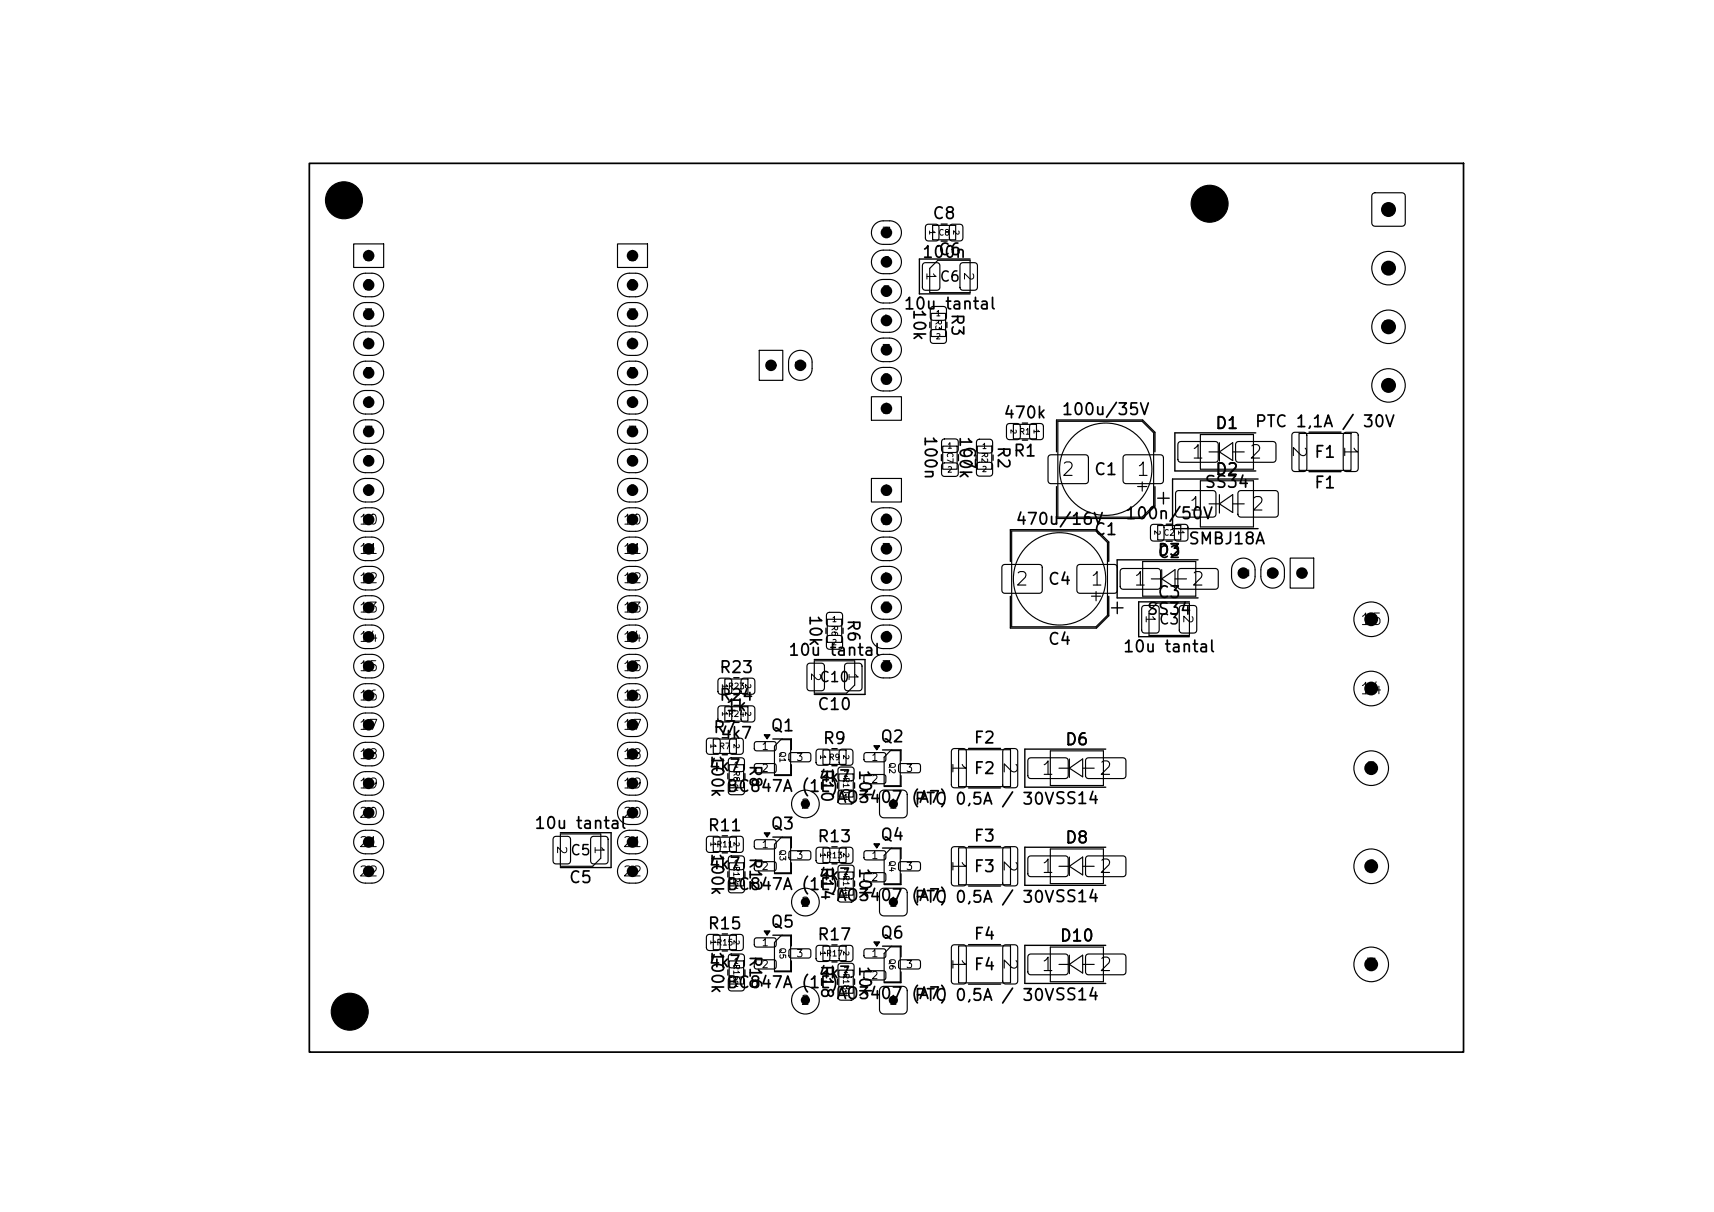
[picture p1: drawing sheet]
<svg xmlns="http://www.w3.org/2000/svg" width="297mm" height="210mm" viewBox="0 0 297 210" stroke-linecap="round" stroke-linejoin="round" font-family="sans-serif">
<defs><g id="words">
<g font-size="2.3">
<text x="223.4" y="77" transform="rotate(90 223.4 77)">2</text>
<text x="232.3" y="77" transform="rotate(90 232.3 77)">1</text>
<text x="183.8" y="83.1">2</text>
<text x="196.8" y="83.1">1</text>
<text x="206.3" y="80.1">1</text>
<text x="216.3" y="80.1">2</text>
<text x="205.9" y="89.1">1</text>
<text x="216.7" y="89.1">2</text>
<text x="175.8" y="102.1">2</text>
<text x="188.8" y="102.1">1</text>
<text x="196.3" y="102.1">1</text>
<text x="206.3" y="102.1">2</text>
<text x="164.4" y="131.8" transform="rotate(90 164.4 131.8)">1</text>
<text x="173.3" y="131.8" transform="rotate(90 173.3 131.8)">2</text>
<text x="180.3" y="134.9">1</text>
<text x="190.3" y="134.9">2</text>
<text x="164.4" y="148.8" transform="rotate(90 164.4 148.8)">1</text>
<text x="173.3" y="148.8" transform="rotate(90 173.3 148.8)">2</text>
<text x="180.3" y="151.9">1</text>
<text x="190.3" y="151.9">2</text>
<text x="164.4" y="165.8" transform="rotate(90 164.4 165.8)">1</text>
<text x="173.3" y="165.8" transform="rotate(90 173.3 165.8)">2</text>
<text x="180.3" y="168.9">1</text>
<text x="190.3" y="168.9">2</text>
</g>
<g font-size="2">
<text x="161.4" y="38.5">C8</text>
<text x="159.6" y="45.2">100n</text>
<text x="162.4" y="44.7">C6</text>
<text x="157.8" y="53.4" transform="rotate(90 157.8 53.4)">10k</text>
<text x="156.4" y="54.1">10u tantal</text>
<text x="164.4" y="54.2" transform="rotate(90 164.4 54.2)">R3</text>
<text x="159.7" y="75.3" transform="rotate(90 159.7 75.3)">100n</text>
<text x="165.8" y="75.4" transform="rotate(90 165.8 75.4)">100k</text>
<text x="166.4" y="77.2" transform="rotate(90 166.4 77.2)">C7</text>
<text x="172.4" y="77.2" transform="rotate(90 172.4 77.2)">R2</text>
<text x="173.7" y="73">470k</text>
<text x="183.8" y="72.4">100u/35V</text>
<text x="210.4" y="74.8">D1</text>
<text x="217.3" y="74.5">PTC 1,1A / 30V</text>
<text x="175.4" y="79.6">R1</text>
<text x="189.4" y="82.8">C1</text>
<text x="210.4" y="82.8">D2</text>
<text x="227.6" y="79.8">F1</text>
<text x="208.6" y="85">SS34</text>
<text x="227.6" y="85.1">F1</text>
<text x="175.8" y="91.4">470u/16V</text>
<text x="189.4" y="93.2">C1</text>
<text x="194.8" y="90.5">100n/50V</text>
<text x="205.8" y="94.8">SMBJ18A</text>
<text x="181.4" y="101.8">C4</text>
<text x="200.4" y="96.8">D3</text>
<text x="200.4" y="97.2">C2</text>
<text x="139.8" y="106.4" transform="rotate(90 139.8 106.4)">10k</text>
<text x="146.4" y="107.2" transform="rotate(90 146.4 107.2)">R6</text>
<text x="198.6" y="107">SS34</text>
<text x="200.4" y="104.1">C3</text>
<text x="181.4" y="112.2">C4</text>
<text x="194.4" y="113.5">10u tantal</text>
<text x="235.5" y="108.8">15</text>
<text x="124.5" y="117.1">R23</text>
<text x="136.4" y="114.1">10u tantal</text>
<text x="124.5" y="121.9">R24</text>
<text x="125.6" y="123.7">1k</text>
<text x="141.5" y="123.5">C10</text>
<text x="235.5" y="120.8">14</text>
<text x="122.8" y="130.6" transform="rotate(90 122.8 130.6)">100k</text>
<text x="123.4" y="127.5">R7</text>
<text x="124.7" y="128.5">4k7</text>
<text x="133.4" y="127.2">Q1</text>
<text x="142.4" y="129.4">R9</text>
<text x="152.4" y="129.1">Q2</text>
<text x="168.6" y="129.3">F2</text>
<text x="184.4" y="129.6">D6</text>
<text x="122.7" y="134.1">4k7</text>
<text x="125.7" y="137.7">BC847A (1E)</text>
<text x="129.4" y="132.4" transform="rotate(90 129.4 132.4)">R8</text>
<text x="141.7" y="136">4k7</text>
<text x="141.8" y="133" transform="rotate(90 141.8 133)">R10</text>
<text x="148.4" y="133.2" transform="rotate(90 148.4 133.2)">10k</text>
<text x="168.6" y="134.6">F2</text>
<text x="236.4" y="134.6">5</text>
<text x="144.8" y="139.6">AO3407</text>
<text x="157.7" y="139.6">(A7) 0,5A / 30VSS14</text>
<text x="158.3" y="139.9">PTC</text>
<text x="92.4" y="144.1">10u tantal</text>
<text x="122.5" y="144.5">R11</text>
<text x="122.8" y="147.6" transform="rotate(90 122.8 147.6)">100k</text>
<text x="129.4" y="148.4" transform="rotate(90 129.4 148.4)">R12</text>
<text x="133.4" y="144.2">Q3</text>
<text x="141.5" y="146.4">R13</text>
<text x="141.8" y="150" transform="rotate(90 141.8 150)">R14</text>
<text x="152.4" y="146.1">Q4</text>
<text x="168.6" y="146.3">F3</text>
<text x="184.4" y="146.6">D8</text>
<text x="98.4" y="153.5">C5</text>
<text x="122.7" y="151.1">4k7</text>
<text x="125.7" y="154.7">BC847A (1E)</text>
<text x="141.7" y="153">4k7</text>
<text x="148.4" y="150.2" transform="rotate(90 148.4 150.2)">10k</text>
<text x="168.6" y="151.6">F3</text>
<text x="236.4" y="151.6">6</text>
<text x="122.5" y="161.5">R15</text>
<text x="133.4" y="161.2">Q5</text>
<text x="144.8" y="156.6">AO3407</text>
<text x="157.7" y="156.6">(A7) 0,5A / 30VSS14</text>
<text x="158.3" y="156.9">PTC</text>
<text x="122.8" y="164.6" transform="rotate(90 122.8 164.6)">100k</text>
<text x="129.4" y="165.4" transform="rotate(90 129.4 165.4)">R16</text>
<text x="141.5" y="163.4">R17</text>
<text x="141.8" y="167" transform="rotate(90 141.8 167)">R18</text>
<text x="148.4" y="167.2" transform="rotate(90 148.4 167.2)">10k</text>
<text x="152.4" y="163.1">Q6</text>
<text x="168.6" y="163.3">F4</text>
<text x="183.5" y="163.6">D10</text>
<text x="122.7" y="168.1">4k7</text>
<text x="125.7" y="171.7">BC847A (1E)</text>
<text x="141.7" y="170">4k7</text>
<text x="144.8" y="173.6">AO3407</text>
<text x="157.7" y="173.6">(A7) 0,5A / 30VSS14</text>
<text x="158.3" y="173.9">PTC</text>
<text x="168.6" y="168.6">F4</text>
<text x="236.4" y="168.6">7</text>
</g>
<g font-size="1.9">
<text x="239.5" y="37.8">1</text>
<text x="239.5" y="47.9">2</text>
<text x="239.5" y="58.1">3</text>
<text x="239.5" y="68.3">4</text>
</g>
<g font-size="1.8">
<text x="162.7" y="49.2">C6</text>
<text x="200.7" y="108.6">C3</text>
<text x="141.9" y="118.6">C10</text>
<text x="98.7" y="148.6">C5</text>
</g>
<g font-size="1.7">
<text x="152.6" y="41.6">7</text>
<text x="62.9" y="45.6">1</text>
<text x="108.6" y="45.6">1</text>
<text x="152.6" y="46.7">6</text>
<text x="62.9" y="50.7">2</text>
<text x="108.6" y="50.7">2</text>
<text x="152.6" y="51.8">5</text>
<text x="62.9" y="55.8">3</text>
<text x="108.6" y="55.8">3</text>
<text x="152.6" y="56.9">4</text>
<text x="62.9" y="60.9">4</text>
<text x="62.9" y="65.9">5</text>
<text x="108.6" y="60.9">4</text>
<text x="108.6" y="65.9">5</text>
<text x="132.3" y="62.3" transform="rotate(90 132.3 62.3)">1</text>
<text x="137.4" y="62.3" transform="rotate(90 137.4 62.3)">2</text>
<text x="152.6" y="61.9">3</text>
<text x="62.9" y="71">6</text>
<text x="108.6" y="71">6</text>
<text x="152.6" y="67">2</text>
<text x="62.9" y="76.1">7</text>
<text x="108.6" y="76.1">7</text>
<text x="152.6" y="72.1">1</text>
<text x="62.9" y="81.2">8</text>
<text x="108.6" y="81.2">8</text>
<text x="62.9" y="86.3">9</text>
<text x="108.6" y="86.3">9</text>
<text x="152.6" y="86.3">1</text>
<text x="62.1" y="91.3">10</text>
<text x="107.8" y="91.3">10</text>
<text x="152.6" y="91.3">2</text>
<text x="62.1" y="96.4">11</text>
<text x="62.1" y="101.5">12</text>
<text x="107.8" y="96.4">11</text>
<text x="107.8" y="101.5">12</text>
<text x="152.6" y="96.4">3</text>
<text x="152.6" y="101.5">4</text>
<text x="214.1" y="98.3" transform="rotate(90 214.1 98.3)">3</text>
<text x="219.2" y="98.3" transform="rotate(90 219.2 98.3)">2</text>
<text x="224.3" y="98.3" transform="rotate(90 224.3 98.3)">1</text>
<text x="62.1" y="106.6">13</text>
<text x="107.8" y="106.6">13</text>
<text x="152.6" y="106.6">5</text>
<text x="62.1" y="111.7">14</text>
<text x="107.8" y="111.7">14</text>
<text x="152.6" y="111.7">6</text>
<text x="62.1" y="116.7">15</text>
<text x="107.8" y="116.7">15</text>
<text x="152.6" y="116.7">7</text>
<text x="62.1" y="121.8">16</text>
<text x="107.8" y="121.8">16</text>
<text x="62.1" y="126.9">17</text>
<text x="62.1" y="132">18</text>
<text x="107.8" y="126.9">17</text>
<text x="107.8" y="132">18</text>
<text x="62.1" y="137.1">19</text>
<text x="107.8" y="137.1">19</text>
<text x="62.1" y="142.1">20</text>
<text x="107.8" y="142.1">20</text>
<text x="62.1" y="147.2">21</text>
<text x="107.8" y="147.2">21</text>
<text x="62.1" y="152.3">22</text>
<text x="107.8" y="152.3">22</text>
</g>
<g font-size="1.6">
<text x="160.1" y="47" transform="rotate(90 160.1 47)">1</text>
<text x="166.6" y="47" transform="rotate(90 166.6 47)">2</text>
<text x="198.1" y="106.4" transform="rotate(90 198.1 106.4)">1</text>
<text x="204.6" y="106.4" transform="rotate(90 204.6 106.4)">2</text>
<text x="140.1" y="116.4" transform="rotate(90 140.1 116.4)">2</text>
<text x="146.6" y="116.4" transform="rotate(90 146.6 116.4)">1</text>
<text x="138.6" y="140.5">2</text>
<text x="153.9" y="140.5">1</text>
<text x="96.1" y="146.4" transform="rotate(90 96.1 146.4)">2</text>
<text x="102.6" y="146.4" transform="rotate(90 102.6 146.4)">1</text>
<text x="138.6" y="157.5">2</text>
<text x="153.9" y="157.5">1</text>
<text x="138.6" y="174.5">2</text>
<text x="153.9" y="174.5">1</text>
</g>
<g font-size="1.3">
<text x="131.9" y="130.3">1</text>
<text x="131.9" y="134.1">2</text>
<text x="137.9" y="132.2">3</text>
<text x="150.9" y="132.2">1</text>
<text x="150.9" y="136">2</text>
<text x="156.9" y="134.1">3</text>
<text x="131.9" y="147.3">1</text>
<text x="137.9" y="149.2">3</text>
<text x="150.9" y="149.2">1</text>
<text x="131.9" y="151.1">2</text>
<text x="150.9" y="153">2</text>
<text x="156.9" y="151.1">3</text>
<text x="131.9" y="164.3">1</text>
<text x="137.9" y="166.2">3</text>
<text x="150.9" y="166.2">1</text>
<text x="131.9" y="168.1">2</text>
<text x="150.9" y="170">2</text>
<text x="156.9" y="168.1">3</text>
</g>
<g font-size="1">
<text x="160.8" y="39.7" transform="rotate(90 160.8 39.7)">1</text>
<text x="162.5" y="41.1">C8</text>
<text x="164.9" y="39.7" transform="rotate(90 164.9 39.7)">2</text>
<text x="161.8" y="55.2" transform="rotate(90 161.8 55.2)">R3</text>
<text x="164" y="78">1</text>
<text x="176.5" y="75.5">R1</text>
<text x="163.8" y="78.2" transform="rotate(90 163.8 78.2)">C7</text>
<text x="164" y="82.1">2</text>
<text x="169.8" y="78.2" transform="rotate(90 169.8 78.2)">R2</text>
<text x="199.8" y="91.7" transform="rotate(90 199.8 91.7)">2</text>
<text x="201.5" y="93.1">C2</text>
<text x="203.9" y="91.7" transform="rotate(90 203.9 91.7)">1</text>
<text x="143.8" y="108.2" transform="rotate(90 143.8 108.2)">R6</text>
<text x="126" y="119.7">R23</text>
<text x="126" y="124.5">R24</text>
<text x="124.5" y="130.1">R7</text>
<text x="134.8" y="130.1" transform="rotate(90 134.8 130.1)">Q1</text>
<text x="143.5" y="132">R9</text>
<text x="126.8" y="133.4" transform="rotate(90 126.8 133.4)">R8</text>
<text x="145.8" y="134.6" transform="rotate(90 145.8 134.6)">R10</text>
<text x="153.8" y="132" transform="rotate(90 153.8 132)">Q2</text>
<text x="124" y="147.1">R11</text>
<text x="126.8" y="150" transform="rotate(90 126.8 150)">R12</text>
<text x="134.8" y="147.1" transform="rotate(90 134.8 147.1)">Q3</text>
<text x="143" y="149">R13</text>
<text x="153.8" y="149" transform="rotate(90 153.8 149)">Q4</text>
<text x="145.8" y="151.6" transform="rotate(90 145.8 151.6)">R14</text>
<text x="124" y="164.1">R15</text>
<text x="126.8" y="167" transform="rotate(90 126.8 167)">R16</text>
<text x="134.8" y="164.1" transform="rotate(90 134.8 164.1)">Q5</text>
<text x="143" y="166">R17</text>
<text x="153.8" y="166" transform="rotate(90 153.8 166)">Q6</text>
<text x="145.8" y="168.6" transform="rotate(90 145.8 168.6)">R18</text>
</g>
<g font-size=".9">
<text x="162.1" y="55">1</text>
<text x="162.1" y="59">2</text>
<text x="174.9" y="74.2" transform="rotate(90 174.9 74.2)">2</text>
<text x="178.9" y="74.2" transform="rotate(90 178.9 74.2)">1</text>
<text x="170.1" y="78">1</text>
<text x="170.1" y="82">2</text>
<text x="144.1" y="108">1</text>
<text x="144.1" y="112">2</text>
<text x="124.9" y="118.4" transform="rotate(90 124.9 118.4)">1</text>
<text x="128.9" y="118.4" transform="rotate(90 128.9 118.4)">2</text>
<text x="124.9" y="123.2" transform="rotate(90 124.9 123.2)">1</text>
<text x="128.9" y="123.2" transform="rotate(90 128.9 123.2)">2</text>
<text x="122.9" y="128.8" transform="rotate(90 122.9 128.8)">1</text>
<text x="126.9" y="128.8" transform="rotate(90 126.9 128.8)">2</text>
<text x="141.9" y="130.7" transform="rotate(90 141.9 130.7)">1</text>
<text x="145.9" y="130.7" transform="rotate(90 145.9 130.7)">2</text>
<text x="127.1" y="133.2">1</text>
<text x="127.1" y="137.2">2</text>
<text x="146.1" y="134.8">2</text>
<text x="146.1" y="138.8">1</text>
<text x="122.9" y="145.8" transform="rotate(90 122.9 145.8)">1</text>
<text x="126.9" y="145.8" transform="rotate(90 126.9 145.8)">2</text>
<text x="141.9" y="147.7" transform="rotate(90 141.9 147.7)">1</text>
<text x="145.9" y="147.7" transform="rotate(90 145.9 147.7)">2</text>
<text x="127.1" y="150.2">1</text>
<text x="127.1" y="154.2">2</text>
<text x="146.1" y="155.8">1</text>
<text x="146.1" y="151.8">2</text>
<text x="122.9" y="162.8" transform="rotate(90 122.9 162.8)">1</text>
<text x="126.9" y="162.8" transform="rotate(90 126.9 162.8)">2</text>
<text x="127.1" y="167.2">1</text>
<text x="141.9" y="164.7" transform="rotate(90 141.9 164.7)">1</text>
<text x="145.9" y="164.7" transform="rotate(90 145.9 164.7)">2</text>
<text x="127.1" y="171.2">2</text>
<text x="146.1" y="172.8">1</text>
<text x="146.1" y="168.8">2</text>
</g>
</g></defs>
<g fill="none" stroke="#000" stroke-width=".24">
<path d="M163.1 38.8h1M161.1 55.8v1M163.1 41.8h1M164.1 55.8v1M168.1 44.9h-8.8v6h8.8M163.1 78.8v1M166.1 78.8v1M169.1 78.8v1M172.1 78.8v1M177.1 73.3h1M177.1 76.3h1M183.1 78.3v-5.5h14.9l2.1 2.1v3.4"/>
<path d="M217.6 75h-14v6.6h14M226.8 74.9h5.6M175.1 97.3v-5.5h14.9l2.1 2.1v3.4M183.1 84.3v5.5h14.9l2.1-2.1v-3.4M200.6 86.3h2M201.6 85.3v2M202.1 90.8h1M202.1 93.8h1M207.6 97h-14v6.6h14M218 83h-14.8v8.6h14.8M226.8 81.7h5.6M127.1 117.4h1"/>
<path d="M141.1 114.3h8.8v6h-8.8M143.1 108.8v1M146.1 108.8v1M175.1 103.3v5.5h14.9l2.1-2.1v-3.4M192.6 105.3h2M193.6 104.3v2M206.1 104.3h-8.8v6h8.8M125.1 127.8h1M125.1 130.8h1M126.1 134v1M127.1 120.4h1M127.1 122.2h1"/>
<path d="M127.1 125.2h1M129.1 134v1M132.4 127.3h1l-.5 .7zM133.9 128h3.2v1.9M137.1 132.5v1.9h-2.9M144.1 129.7h1M144.1 132.7h1M145.1 135.6v1M148.1 135.6v1M151.4 129.2h1l-.5 .7zM152.9 129.9h3.2v1.9M156.1 134.4v1.9h-2.9"/>
<path d="M167.8 129.7h5.6M167.8 136.5h5.6M191.6 129.8h-14v6.6h14M97.1 144.3h8.8v6h-8.8M125.1 144.8h1M125.1 147.8h1M126.1 151v1M129.1 151v1M132.4 144.3h1l-.5 .7zM133.9 145h3.2v1.9M137.1 149.5v1.9h-2.9M144.1 146.7h1"/>
<path d="M144.1 149.7h1M145.1 152.6v1M148.1 152.6v1M151.4 146.2h1l-.5 .7zM152.9 146.9h3.2v1.9M156.1 151.4v1.9h-2.9M167.8 146.7h5.6M167.8 153.5h5.6M191.6 146.8h-14v6.6h14M125.1 161.8h1M125.1 164.8h1M126.1 168v1"/>
<path d="M129.1 168v1M132.4 161.3h1l-.5 .7zM133.9 162h3.2v1.9M137.1 166.5v1.9h-2.9M144.1 163.7h1M144.1 166.7h1M145.1 169.6v1M148.1 169.6v1M151.4 163.2h1l-.5 .7zM152.9 163.9h3.2v1.9M156.1 168.4v1.9h-2.9M167.8 163.7h5.6"/>
<path d="M167.8 170.5h5.6M191.6 163.8h-14v6.6h14"/>
</g>
<g fill="#000">
<path d="M132.4 127.3h1l-.5 .7zM151.4 129.2h1l-.5 .7zM132.4 144.3h1l-.5 .7zM151.4 146.2h1l-.5 .7zM132.4 161.3h1l-.5 .7zM151.4 163.2h1l-.5 .7z"/>
<circle cx="59.6" cy="34.7" r="3.2"/>
<circle cx="209.6" cy="35.3" r="3.2"/>
<circle cx="240.6" cy="36.3" r="1.3"/>
<circle cx="63.9" cy="44.3" r="1"/>
<circle cx="63.9" cy="49.4" r="1"/>
<circle cx="63.9" cy="54.5" r="1"/>
<circle cx="63.9" cy="59.5" r="1"/>
<circle cx="109.6" cy="44.3" r="1"/>
<circle cx="109.6" cy="49.4" r="1"/>
<circle cx="109.6" cy="59.5" r="1"/>
<circle cx="109.6" cy="54.5" r="1"/>
<circle cx="153.6" cy="40.3" r="1"/>
<circle cx="153.6" cy="50.5" r="1"/>
<circle cx="153.6" cy="55.5" r="1"/>
<circle cx="153.6" cy="45.4" r="1"/>
<circle cx="240.6" cy="46.5" r="1.3"/>
<circle cx="240.6" cy="56.6" r="1.3"/>
<circle cx="63.9" cy="69.7" r="1"/>
<circle cx="63.9" cy="64.6" r="1"/>
<circle cx="63.9" cy="74.8" r="1"/>
<circle cx="63.9" cy="79.9" r="1"/>
<circle cx="109.6" cy="79.9" r="1"/>
<circle cx="109.6" cy="69.7" r="1"/>
<circle cx="109.6" cy="74.8" r="1"/>
<circle cx="109.6" cy="64.6" r="1"/>
<circle cx="133.6" cy="63.3" r="1"/>
<circle cx="138.7" cy="63.3" r="1"/>
<circle cx="153.6" cy="70.8" r="1"/>
<circle cx="153.6" cy="60.6" r="1"/>
<circle cx="153.6" cy="65.7" r="1"/>
<circle cx="240.6" cy="66.8" r="1.3"/>
<circle cx="63.9" cy="90" r="1"/>
<circle cx="63.9" cy="95.1" r="1"/>
<circle cx="63.9" cy="84.9" r="1"/>
<circle cx="109.6" cy="84.9" r="1"/>
<circle cx="109.6" cy="95.1" r="1"/>
<circle cx="109.6" cy="90" r="1"/>
<circle cx="153.6" cy="95.1" r="1"/>
<circle cx="153.6" cy="90" r="1"/>
<circle cx="153.6" cy="84.9" r="1"/>
<circle cx="215.4" cy="99.3" r="1"/>
<circle cx="220.5" cy="99.3" r="1"/>
<circle cx="225.6" cy="99.3" r="1"/>
<circle cx="63.9" cy="105.3" r="1"/>
<circle cx="63.9" cy="100.2" r="1"/>
<circle cx="63.9" cy="110.3" r="1"/>
<circle cx="63.9" cy="115.4" r="1"/>
<circle cx="109.6" cy="110.3" r="1"/>
<circle cx="109.6" cy="105.3" r="1"/>
<circle cx="109.6" cy="115.4" r="1"/>
<circle cx="109.6" cy="100.2" r="1"/>
<circle cx="153.6" cy="105.3" r="1"/>
<circle cx="153.6" cy="100.2" r="1"/>
<circle cx="153.6" cy="115.4" r="1"/>
<circle cx="153.6" cy="110.3" r="1"/>
<circle cx="237.6" cy="107.3" r="1.2"/>
<circle cx="237.6" cy="119.3" r="1.2"/>
<circle cx="63.9" cy="135.7" r="1"/>
<circle cx="63.9" cy="130.7" r="1"/>
<circle cx="63.9" cy="120.5" r="1"/>
<circle cx="63.9" cy="125.6" r="1"/>
<circle cx="109.6" cy="130.7" r="1"/>
<circle cx="109.6" cy="135.7" r="1"/>
<circle cx="109.6" cy="120.5" r="1"/>
<circle cx="109.6" cy="125.6" r="1"/>
<circle cx="139.6" cy="139.3" r=".8"/>
<circle cx="154.8" cy="139.3" r=".8"/>
<circle cx="237.6" cy="133.1" r="1.2"/>
<circle cx="63.9" cy="151" r="1"/>
<circle cx="63.9" cy="140.8" r="1"/>
<circle cx="63.9" cy="145.9" r="1"/>
<circle cx="109.6" cy="140.8" r="1"/>
<circle cx="109.6" cy="151" r="1"/>
<circle cx="109.6" cy="145.9" r="1"/>
<circle cx="139.6" cy="156.3" r=".8"/>
<circle cx="154.8" cy="156.3" r=".8"/>
<circle cx="237.6" cy="150.1" r="1.2"/>
<circle cx="60.6" cy="175.3" r="3.2"/>
<circle cx="139.6" cy="173.3" r=".8"/>
<circle cx="154.8" cy="173.3" r=".8"/>
<circle cx="237.6" cy="167.1" r="1.2"/>
</g>
<g fill="none" stroke="#000" stroke-width=".2">
<path d="M151.6 38.9l.9-.6h1.7a2.04 2.04 0 0 1 2 2 2.04 2.04 0 0 1-2 2h-1.2a2.04 2.04 0 0 1-1.8-1.2 2.04 2.04 0 0 1 .4-2.2zM160.5 39l.4-.1h1.3a.5 .5 0 0 1 .5 .5v1.9a.5 .5 0 0 1-.5 .5h-1.3a.5 .5 0 0 1-.5-.5v-1.9zM161.6 39.1h4v2.5h-4zM164.6 39l.4-.1h1.4a.5 .5 0 0 1 .5 .5v1.9a.5 .5 0 0 1-.5 .5h-1.4a.5 .5 0 0 1-.5-.5v-1.9zM237.9 33.6l.4-.2h4.6a.56 .56 0 0 1 .6 .6v4.6a.56 .56 0 0 1-.6 .6h-4.6a.56 .56 0 0 1-.6-.6v-4.6zM61.3 42.3h5.2v4h-5.2zM61.9 47.9l.9-.5 1.6-.1a2.04 2.04 0 0 1 2.1 2.1 2.04 2.04 0 0 1-2.1 2h-1.1a2.04 2.04 0 0 1-1.9-1.2 2.04 2.04 0 0 1 .5-2.3zM61.9 53l.9-.5 1.6-.1a2.04 2.04 0 0 1 2.1 2.1 2.04 2.04 0 0 1-2.1 2h-1.1a2.04 2.04 0 0 1-1.9-1.3 2.04 2.04 0 0 1 .5-2.2zM61.9 58.1l.9-.5 1.6-.1a2.04 2.04 0 0 1 2.1 2 2.04 2.04 0 0 1-2.1 2.1h-1.1a2.04 2.04 0 0 1-1.9-1.3 2.04 2.04 0 0 1 .5-2.2zM107 42.3h5.2v4h-5.2zM107.6 47.9l.9-.5 1.7-.1a2.04 2.04 0 0 1 2 2.1 2.04 2.04 0 0 1-2 2h-1.2a2.04 2.04 0 0 1-1.8-1.2 2.04 2.04 0 0 1 .4-2.3zM107.6 53l.9-.5 1.7-.1a2.04 2.04 0 0 1 2 2.1 2.04 2.04 0 0 1-2 2h-1.2a2.04 2.04 0 0 1-1.8-1.3 2.04 2.04 0 0 1 .4-2.2z"/>
<path d="M107.6 58.1l.9-.5 1.7-.1a2.04 2.04 0 0 1 2 2 2.04 2.04 0 0 1-2 2.1h-1.2a2.04 2.04 0 0 1-1.8-1.3 2.04 2.04 0 0 1 .4-2.2zM151.6 59.2l.9-.5 1.7-.1a2.04 2.04 0 0 1 2 2 2.04 2.04 0 0 1-2 2.1h-1.2a2.04 2.04 0 0 1-1.8-1.3 2.04 2.04 0 0 1 .4-2.2zM151.6 54.1l.9-.5 1.7-.1a2.04 2.04 0 0 1 2 2 2.04 2.04 0 0 1-2 2.1h-1.2a2.04 2.04 0 0 1-1.8-1.3 2.04 2.04 0 0 1 .4-2.2zM151.6 49l.9-.5 1.7-.1a2.04 2.04 0 0 1 2 2.1 2.04 2.04 0 0 1-2 2h-1.2a2.04 2.04 0 0 1-1.8-1.3 2.04 2.04 0 0 1 .4-2.2zM151.6 43.9l.9-.5 1.7-.1a2.04 2.04 0 0 1 2 2.1 2.04 2.04 0 0 1-2 2h-1.2a2.04 2.04 0 0 1-1.8-1.2 2.04 2.04 0 0 1 .4-2.3zM160 45.7l.3-.2h2.1a.5 .5 0 0 1 .5 .5v3.8a.5 .5 0 0 1-.5 .5h-2.1a.5 .5 0 0 1-.5-.5v-3.8zM161.1 46.5l1.4-1.4h5.6v5.6h-7zM161.3 53.3l.4-.2h1.8a.5 .5 0 0 1 .5 .5v1.4a.5 .5 0 0 1-.5 .5h-1.8a.5 .5 0 0 1-.5-.5v-1.4zM161.3 57.3l.4-.2h1.8a.5 .5 0 0 1 .5 .5v1.4a.5 .5 0 0 1-.5 .5h-1.8a.5 .5 0 0 1-.5-.5v-1.4zM161.4 54.3h2.5v4h-2.5zM166.5 45.7l.3-.2h2.1a.5 .5 0 0 1 .5 .5v3.8a.5 .5 0 0 1-.5 .5h-2.1a.5 .5 0 0 1-.5-.5v-3.8zM61.9 63.2l.9-.5 1.6-.1a2.04 2.04 0 0 1 2.1 2 2.04 2.04 0 0 1-2.1 2.1h-1.1a2.04 2.04 0 0 1-1.9-1.3 2.04 2.04 0 0 1 .5-2.2z"/>
<path d="M61.9 68.3l.9-.6h1.6a2.04 2.04 0 0 1 2.1 2 2.04 2.04 0 0 1-2.1 2h-1.1a2.04 2.04 0 0 1-1.9-1.2 2.04 2.04 0 0 1 .5-2.2zM61.9 73.3l.9-.5 1.6-.1a2.04 2.04 0 0 1 2.1 2.1 2.04 2.04 0 0 1-2.1 2h-1.1a2.04 2.04 0 0 1-1.9-1.2 2.04 2.04 0 0 1 .5-2.3zM61.9 78.4l.9-.5 1.6-.1a2.04 2.04 0 0 1 2.1 2.1 2.04 2.04 0 0 1-2.1 2h-1.1a2.04 2.04 0 0 1-1.9-1.3 2.04 2.04 0 0 1 .5-2.2zM107.6 63.2l.9-.5 1.7-.1a2.04 2.04 0 0 1 2 2 2.04 2.04 0 0 1-2 2.1h-1.2a2.04 2.04 0 0 1-1.8-1.3 2.04 2.04 0 0 1 .4-2.2zM107.6 68.3l.9-.6h1.7a2.04 2.04 0 0 1 2 2 2.04 2.04 0 0 1-2 2h-1.2a2.04 2.04 0 0 1-1.8-1.2 2.04 2.04 0 0 1 .4-2.2zM107.6 73.3l.9-.5 1.7-.1a2.04 2.04 0 0 1 2 2.1 2.04 2.04 0 0 1-2 2h-1.2a2.04 2.04 0 0 1-1.8-1.2 2.04 2.04 0 0 1 .4-2.3zM107.6 78.4l.9-.5 1.7-.1a2.04 2.04 0 0 1 2 2.1 2.04 2.04 0 0 1-2 2h-1.2a2.04 2.04 0 0 1-1.8-1.3 2.04 2.04 0 0 1 .4-2.2zM131.6 60.7h4v5.2h-4zM137.2 61.3a2.04 2.04 0 0 1 2.3-.4 2.04 2.04 0 0 1 1.2 1.8v1.2a2.04 2.04 0 0 1-2 2 2.04 2.04 0 0 1-2.1-2l.1-1.7zM151 68.7h5.2v4.1h-5.2zM151.6 64.3l.9-.6h1.7a2.04 2.04 0 0 1 2 2 2.04 2.04 0 0 1-2 2h-1.2a2.04 2.04 0 0 1-1.8-1.2 2.04 2.04 0 0 1 .4-2.2zM163.3 76.2l.4-.1h1.9a.5 .5 0 0 1 .5 .5v1.3a.5 .5 0 0 1-.5 .5h-1.9a.5 .5 0 0 1-.5-.5v-1.3z"/>
<path d="M163.4 77.3h2.5v4h-2.5zM169.3 76.3l.4-.2h1.8a.5 .5 0 0 1 .5 .5v1.4a.5 .5 0 0 1-.5 .5h-1.8a.5 .5 0 0 1-.5-.5v-1.4zM169.4 77.3h2.5v4h-2.5zM174.5 73.5l.4-.1h1.4a.5 .5 0 0 1 .5 .5v1.8a.5 .5 0 0 1-.5 .5h-1.4a.5 .5 0 0 1-.5-.5v-1.8zM175.6 73.5h4v2.5h-4zM178.5 73.5l.4-.1h1.4a.5 .5 0 0 1 .5 .5v1.8a.5 .5 0 0 1-.5 .5h-1.4a.5 .5 0 0 1-.5-.5v-1.8zM181.7 79l.4-.2h6a.5 .5 0 0 1 .5 .5v4a.5 .5 0 0 1-.5 .5h-6a.5 .5 0 0 1-.5-.5v-4zM183.3 73h14.6l2 2v12.6l-2 2h-14.6zM194.7 79l.4-.2h6a.5 .5 0 0 1 .5 .5v4a.5 .5 0 0 1-.5 .5h-6a.5 .5 0 0 1-.5-.5v-4zM204.2 76.7l.4-.2h6a.5 .5 0 0 1 .5 .5v2.6a.5 .5 0 0 1-.5 .5h-6a.5 .5 0 0 1-.5-.5v-2.6zM208 75.3h9.2v6h-9.2zM209.5 78.3h1.8"/>
<path d="M211.3 78.3l2.3-1.6v3.1zM211.3 76.7v3.2M213.6 78.3h2M214.2 76.7l.4-.2h6a.5 .5 0 0 1 .5 .5v2.6a.5 .5 0 0 1-.5 .5h-6a.5 .5 0 0 1-.5-.5v-2.6zM224 75.1l.4-.2h1.6a.5 .5 0 0 1 .5 .5v5.8a.5 .5 0 0 1-.5 .5h-1.6a.5 .5 0 0 1-.5-.5v-5.8zM225.1 75.1h9v6.4h-9zM232.9 75.1l.4-.2h1.6a.5 .5 0 0 1 .5 .5v5.8a.5 .5 0 0 1-.5 .5h-1.6a.5 .5 0 0 1-.5-.5v-5.8zM61.9 83.5l.9-.5 1.6-.1a2.04 2.04 0 0 1 2.1 2 2.04 2.04 0 0 1-2.1 2.1h-1.1a2.04 2.04 0 0 1-1.9-1.3 2.04 2.04 0 0 1 .5-2.2zM61.9 88.6l.9-.5 1.6-.1a2.04 2.04 0 0 1 2.1 2 2.04 2.04 0 0 1-2.1 2.1h-1.1a2.04 2.04 0 0 1-1.9-1.3 2.04 2.04 0 0 1 .5-2.2zM61.9 93.7l.9-.6h1.6a2.04 2.04 0 0 1 2.1 2 2.04 2.04 0 0 1-2.1 2h-1.1a2.04 2.04 0 0 1-1.9-1.2 2.04 2.04 0 0 1 .5-2.2zM61.9 98.7l.9-.5 1.6-.1a2.04 2.04 0 0 1 2.1 2.1 2.04 2.04 0 0 1-2.1 2h-1.1a2.04 2.04 0 0 1-1.9-1.2 2.04 2.04 0 0 1 .5-2.3zM107.6 83.5l.9-.5 1.7-.1a2.04 2.04 0 0 1 2 2 2.04 2.04 0 0 1-2 2.1h-1.2a2.04 2.04 0 0 1-1.8-1.3 2.04 2.04 0 0 1 .4-2.2z"/>
<path d="M107.6 88.6l.9-.5 1.7-.1a2.04 2.04 0 0 1 2 2 2.04 2.04 0 0 1-2 2.1h-1.2a2.04 2.04 0 0 1-1.8-1.3 2.04 2.04 0 0 1 .4-2.2zM107.6 93.7l.9-.6h1.7a2.04 2.04 0 0 1 2 2 2.04 2.04 0 0 1-2 2h-1.2a2.04 2.04 0 0 1-1.8-1.2 2.04 2.04 0 0 1 .4-2.2zM107.6 98.7l.9-.5 1.7-.1a2.04 2.04 0 0 1 2 2.1 2.04 2.04 0 0 1-2 2h-1.2a2.04 2.04 0 0 1-1.8-1.2 2.04 2.04 0 0 1 .4-2.3zM151 82.9h5.2v4.1h-5.2zM151.6 88.6l.9-.5 1.7-.1a2.04 2.04 0 0 1 2 2 2.04 2.04 0 0 1-2 2.1h-1.2a2.04 2.04 0 0 1-1.8-1.3 2.04 2.04 0 0 1 .4-2.2zM151.6 93.7l.9-.6h1.7a2.04 2.04 0 0 1 2 2 2.04 2.04 0 0 1-2 2h-1.2a2.04 2.04 0 0 1-1.8-1.2 2.04 2.04 0 0 1 .4-2.2zM151.6 98.7l.9-.5 1.7-.1a2.04 2.04 0 0 1 2 2.1 2.04 2.04 0 0 1-2 2h-1.2a2.04 2.04 0 0 1-1.8-1.2 2.04 2.04 0 0 1 .4-2.3zM163.3 80.4l.4-.2h1.9a.5 .5 0 0 1 .5 .5v1.4a.5 .5 0 0 1-.5 .5h-1.9a.5 .5 0 0 1-.5-.5v-1.4zM169.3 80.3l.4-.2h1.8a.5 .5 0 0 1 .5 .5v1.4a.5 .5 0 0 1-.5 .5h-1.8a.5 .5 0 0 1-.5-.5v-1.4zM173.7 98l.4-.2h6a.5 .5 0 0 1 .5 .5v4a.5 .5 0 0 1-.5 .5h-6a.5 .5 0 0 1-.5-.5v-4zM175.3 92h14.6l2 2v12.6l-2 2h-14.6zM186.7 98l.4-.2h6a.5 .5 0 0 1 .5 .5v4a.5 .5 0 0 1-.5 .5h-6a.5 .5 0 0 1-.5-.5v-4z"/>
<path d="M194.2 98.7l.4-.2h6a.5 .5 0 0 1 .5 .5v2.6a.5 .5 0 0 1-.5 .5h-6a.5 .5 0 0 1-.5-.5v-2.6zM197.1 84.3h1.6M197.9 83.5v1.6M198 97.3h9.2v6h-9.2zM199.5 91l.4-.1h1.3a.5 .5 0 0 1 .5 .5v1.9a.5 .5 0 0 1-.5 .5h-1.3a.5 .5 0 0 1-.5-.5v-1.9zM200.6 91.1h4v2.5h-4zM201.3 98.7v3.2M203.6 91l.4-.1h1.4a.5 .5 0 0 1 .5 .5v1.9a.5 .5 0 0 1-.5 .5h-1.4a.5 .5 0 0 1-.5-.5v-1.9zM203.8 85.1l.4-.1h6a.5 .5 0 0 1 .5 .5v3.6a.5 .5 0 0 1-.5 .5h-6a.5 .5 0 0 1-.5-.5v-3.6zM204.2 98.7l.4-.2h6a.5 .5 0 0 1 .5 .5v2.6a.5 .5 0 0 1-.5 .5h-6a.5 .5 0 0 1-.5-.5v-2.6zM208 83.3h9.2v8h-9.2zM209.5 87.3h1.8"/>
<path d="M211.3 87.3l2.3-1.6v3.1zM211.3 85.7v3.2M213.6 87.3h2M214 97.3a2.04 2.04 0 0 1 2.2-.4 2.04 2.04 0 0 1 1.3 1.8v1.2a2.04 2.04 0 0 1-2.1 2 2.04 2.04 0 0 1-2-2l.1-1.7zM214.6 85.1l.4-.1h6a.5 .5 0 0 1 .5 .5v3.6a.5 .5 0 0 1-.5 .5h-6a.5 .5 0 0 1-.5-.5v-3.6zM219.1 97.3a2.04 2.04 0 0 1 2.2-.4 2.04 2.04 0 0 1 1.3 1.8v1.2a2.04 2.04 0 0 1-2.1 2 2.04 2.04 0 0 1-2-2l.1-1.7zM223.6 96.7h4v5.2h-4zM61.9 103.8l.9-.5 1.6-.1a2.04 2.04 0 0 1 2.1 2.1 2.04 2.04 0 0 1-2.1 2h-1.1a2.04 2.04 0 0 1-1.9-1.3 2.04 2.04 0 0 1 .5-2.2zM61.9 108.9l.9-.5 1.6-.1a2.04 2.04 0 0 1 2.1 2 2.04 2.04 0 0 1-2.1 2.1h-1.1a2.04 2.04 0 0 1-1.9-1.3 2.04 2.04 0 0 1 .5-2.2zM61.9 114l.9-.5 1.6-.1a2.04 2.04 0 0 1 2.1 2 2.04 2.04 0 0 1-2.1 2.1h-1.1a2.04 2.04 0 0 1-1.9-1.3 2.04 2.04 0 0 1 .5-2.2zM61.9 119.1l.9-.6h1.6a2.04 2.04 0 0 1 2.1 2 2.04 2.04 0 0 1-2.1 2h-1.1a2.04 2.04 0 0 1-1.9-1.2 2.04 2.04 0 0 1 .5-2.2zM107.6 103.8l.9-.5 1.7-.1a2.04 2.04 0 0 1 2 2.1 2.04 2.04 0 0 1-2 2h-1.2a2.04 2.04 0 0 1-1.8-1.3 2.04 2.04 0 0 1 .4-2.2z"/>
<path d="M107.6 108.9l.9-.5 1.7-.1a2.04 2.04 0 0 1 2 2 2.04 2.04 0 0 1-2 2.1h-1.2a2.04 2.04 0 0 1-1.8-1.3 2.04 2.04 0 0 1 .4-2.2zM107.6 114l.9-.5 1.7-.1a2.04 2.04 0 0 1 2 2 2.04 2.04 0 0 1-2 2.1h-1.2a2.04 2.04 0 0 1-1.8-1.3 2.04 2.04 0 0 1 .4-2.2zM107.6 119.1l.9-.6h1.7a2.04 2.04 0 0 1 2 2 2.04 2.04 0 0 1-2 2h-1.2a2.04 2.04 0 0 1-1.8-1.2 2.04 2.04 0 0 1 .4-2.2zM124.5 117.7l.4-.2h1.4a.5 .5 0 0 1 .5 .5v1.8a.5 .5 0 0 1-.5 .5h-1.4a.5 .5 0 0 1-.5-.5v-1.8zM125.6 117.7h4v2.5h-4zM128.5 117.7l.4-.2h1.4a.5 .5 0 0 1 .5 .5v1.8a.5 .5 0 0 1-.5 .5h-1.4a.5 .5 0 0 1-.5-.5v-1.8zM140 115.1l.3-.2h2.1a.5 .5 0 0 1 .5 .5v3.8a.5 .5 0 0 1-.5 .5h-2.1a.5 .5 0 0 1-.5-.5v-3.8zM141.1 114.5h7v4.2l-1.4 1.4h-5.6zM143.3 106.2l.4-.1h1.8a.5 .5 0 0 1 .5 .5v1.4a.5 .5 0 0 1-.5 .5h-1.8a.5 .5 0 0 1-.5-.5v-1.4zM143.3 110.2l.4-.1h1.8a.5 .5 0 0 1 .5 .5v1.4a.5 .5 0 0 1-.5 .5h-1.8a.5 .5 0 0 1-.5-.5v-1.4zM143.4 107.3h2.5v4h-2.5zM146.5 115.1l.3-.2h2.1a.5 .5 0 0 1 .5 .5v3.8a.5 .5 0 0 1-.5 .5h-2.1a.5 .5 0 0 1-.5-.5v-3.8z"/>
<path d="M151.6 103.8l.9-.5 1.7-.1a2.04 2.04 0 0 1 2 2.1 2.04 2.04 0 0 1-2 2h-1.2a2.04 2.04 0 0 1-1.8-1.3 2.04 2.04 0 0 1 .4-2.2zM151.6 108.9l.9-.5 1.7-.1a2.04 2.04 0 0 1 2 2 2.04 2.04 0 0 1-2 2.1h-1.2a2.04 2.04 0 0 1-1.8-1.3 2.04 2.04 0 0 1 .4-2.2zM151.6 114l.9-.5 1.7-.1a2.04 2.04 0 0 1 2 2 2.04 2.04 0 0 1-2 2.1h-1.2a2.04 2.04 0 0 1-1.8-1.3 2.04 2.04 0 0 1 .4-2.2zM189.1 103.3h1.6M189.9 102.5v1.6M198 105.1l.3-.2h2.1a.5 .5 0 0 1 .5 .5v3.8a.5 .5 0 0 1-.5 .5h-2.1a.5 .5 0 0 1-.5-.5v-3.8zM199.5 100.3h1.8M200.5 104.5h5.6v5.6h-7v-4.2zM201.3 100.3l2.3-1.6v3.1zM203.6 100.3h2M204.5 105.1l.3-.2h2.1a.5 .5 0 0 1 .5 .5v3.8a.5 .5 0 0 1-.5 .5h-2.1a.5 .5 0 0 1-.5-.5v-3.8zM61.9 124.1l.9-.5 1.6-.1a2.04 2.04 0 0 1 2.1 2.1 2.04 2.04 0 0 1-2.1 2h-1.1a2.04 2.04 0 0 1-1.9-1.2 2.04 2.04 0 0 1 .5-2.3z"/>
<path d="M61.9 129.2l.9-.5 1.6-.1a2.04 2.04 0 0 1 2.1 2.1 2.04 2.04 0 0 1-2.1 2h-1.1a2.04 2.04 0 0 1-1.9-1.3 2.04 2.04 0 0 1 .5-2.2zM61.9 134.3l.9-.5 1.6-.1a2.04 2.04 0 0 1 2.1 2 2.04 2.04 0 0 1-2.1 2.1h-1.1a2.04 2.04 0 0 1-1.9-1.3 2.04 2.04 0 0 1 .5-2.2zM61.9 139.4l.9-.5 1.6-.1a2.04 2.04 0 0 1 2.1 2 2.04 2.04 0 0 1-2.1 2.1h-1.1a2.04 2.04 0 0 1-1.9-1.3 2.04 2.04 0 0 1 .5-2.2zM107.6 124.1l.9-.5 1.7-.1a2.04 2.04 0 0 1 2 2.1 2.04 2.04 0 0 1-2 2h-1.2a2.04 2.04 0 0 1-1.8-1.2 2.04 2.04 0 0 1 .4-2.3zM107.6 129.2l.9-.5 1.7-.1a2.04 2.04 0 0 1 2 2.1 2.04 2.04 0 0 1-2 2h-1.2a2.04 2.04 0 0 1-1.8-1.3 2.04 2.04 0 0 1 .4-2.2zM107.6 134.3l.9-.5 1.7-.1a2.04 2.04 0 0 1 2 2 2.04 2.04 0 0 1-2 2.1h-1.2a2.04 2.04 0 0 1-1.8-1.3 2.04 2.04 0 0 1 .4-2.2zM107.6 139.4l.9-.5 1.7-.1a2.04 2.04 0 0 1 2 2 2.04 2.04 0 0 1-2 2.1h-1.2a2.04 2.04 0 0 1-1.8-1.3 2.04 2.04 0 0 1 .4-2.2zM122.5 128.1l.4-.2h1.4a.5 .5 0 0 1 .5 .5v1.8a.5 .5 0 0 1-.5 .5h-1.4a.5 .5 0 0 1-.5-.5v-1.8zM123.6 128.1h4v2.5h-4zM124.5 122.5l.4-.2h1.4a.5 .5 0 0 1 .5 .5v1.8a.5 .5 0 0 1-.5 .5h-1.4a.5 .5 0 0 1-.5-.5v-1.8zM125.6 122.5h4v2.5h-4zM126.3 131.5l.4-.2h1.8a.5 .5 0 0 1 .5 .5v1.4a.5 .5 0 0 1-.5 .5h-1.8a.5 .5 0 0 1-.5-.5v-1.4z"/>
<path d="M126.3 135.5l.4-.2h1.8a.5 .5 0 0 1 .5 .5v1.4a.5 .5 0 0 1-.5 .5h-1.8a.5 .5 0 0 1-.5-.5v-1.4zM126.4 132.5h2.5v4h-2.5zM126.5 128.1l.4-.2h1.4a.5 .5 0 0 1 .5 .5v1.8a.5 .5 0 0 1-.5 .5h-1.4a.5 .5 0 0 1-.5-.5v-1.8zM128.5 122.5l.4-.2h1.4a.5 .5 0 0 1 .5 .5v1.8a.5 .5 0 0 1-.5 .5h-1.4a.5 .5 0 0 1-.5-.5v-1.8zM130.8 128.6l.3-.1h3.2l.2 .4v1l-.4 .2h-3.2l-.2-.4zM130.8 132.4l.3-.1h3.2l.2 .4v1l-.4 .2h-3.2l-.2-.4zM134.2 134.2v-4.9l1.1-1.1h1.7v6h-2.8M136.8 130.5l.3-.1h3.2l.2 .4v1l-.4 .2h-3.2l-.2-.4zM141.5 129.9l.4-.1h1.4a.5 .5 0 0 1 .5 .5v1.8a.5 .5 0 0 1-.5 .5h-1.4a.5 .5 0 0 1-.5-.5v-1.8zM142.6 130h4v2.5h-4zM145.3 137.1l.4-.2h1.8a.5 .5 0 0 1 .5 .5v1.4a.5 .5 0 0 1-.5 .5h-1.8a.5 .5 0 0 1-.5-.5v-1.4zM145.3 133.1l.4-.2h1.8a.5 .5 0 0 1 .5 .5v1.4a.5 .5 0 0 1-.5 .5h-1.8a.5 .5 0 0 1-.5-.5v-1.4z"/>
<path d="M145.4 134.1h2.5v4h-2.5zM145.5 129.9l.4-.1h1.4a.5 .5 0 0 1 .5 .5v1.8a.5 .5 0 0 1-.5 .5h-1.4a.5 .5 0 0 1-.5-.5v-1.8zM149.8 130.5l.3-.1h3.2l.2 .4v1l-.4 .2h-3.2l-.2-.4zM149.8 134.3l.3-.1h3.2l.2 .4v1l-.4 .2h-3.2l-.2-.4zM152.7 137l.5-.1h3.3a.75 .75 0 0 1 .7 .8v3.3a.75 .75 0 0 1-.7 .7h-3.3a.75 .75 0 0 1-.8-.7v-3.3zM153.2 136.1v-4.9l1.1-1.1h1.7v6h-2.8M155.8 132.4l.3-.1h3.2l.2 .4v1l-.4 .2h-3.2l-.2-.4zM165 129.9l.4-.2h1.6a.5 .5 0 0 1 .5 .5v5.8a.5 .5 0 0 1-.5 .5h-1.6a.5 .5 0 0 1-.5-.5v-5.8zM166.1 129.9h9v6.4h-9zM173.9 129.9l.4-.2h1.6a.5 .5 0 0 1 .5 .5v5.8a.5 .5 0 0 1-.5 .5h-1.6a.5 .5 0 0 1-.5-.5v-5.8zM178.2 131.5l.4-.2h6a.5 .5 0 0 1 .5 .5v2.6a.5 .5 0 0 1-.5 .5h-6a.5 .5 0 0 1-.5-.5v-2.6zM182 130.1h9.2v6h-9.2z"/>
<path d="M183.5 133.1h1.8M185.3 133.1l2.3-1.6v3.1zM185.3 131.5v3.2M187.6 133.1h2M188.2 131.5l.4-.2h6a.5 .5 0 0 1 .5 .5v2.6a.5 .5 0 0 1-.5 .5h-6a.5 .5 0 0 1-.5-.5v-2.6zM61.9 144.5l.9-.6h1.6a2.04 2.04 0 0 1 2.1 2 2.04 2.04 0 0 1-2.1 2h-1.1a2.04 2.04 0 0 1-1.9-1.2 2.04 2.04 0 0 1 .5-2.2zM61.9 149.5l.9-.5 1.6-.1a2.04 2.04 0 0 1 2.1 2.1 2.04 2.04 0 0 1-2.1 2h-1.1a2.04 2.04 0 0 1-1.9-1.2 2.04 2.04 0 0 1 .5-2.3zM96 145.1l.3-.2h2.1a.5 .5 0 0 1 .5 .5v3.8a.5 .5 0 0 1-.5 .5h-2.1a.5 .5 0 0 1-.5-.5v-3.8zM97.1 144.5h7v4.2l-1.4 1.4h-5.6zM102.5 145.1l.3-.2h2.1a.5 .5 0 0 1 .5 .5v3.8a.5 .5 0 0 1-.5 .5h-2.1a.5 .5 0 0 1-.5-.5v-3.8zM107.6 144.5l.9-.6h1.7a2.04 2.04 0 0 1 2 2 2.04 2.04 0 0 1-2 2h-1.2a2.04 2.04 0 0 1-1.8-1.2 2.04 2.04 0 0 1 .4-2.2zM107.6 149.5l.9-.5 1.7-.1a2.04 2.04 0 0 1 2 2.1 2.04 2.04 0 0 1-2 2h-1.2a2.04 2.04 0 0 1-1.8-1.2 2.04 2.04 0 0 1 .4-2.3z"/>
<path d="M122.5 145.1l.4-.2h1.4a.5 .5 0 0 1 .5 .5v1.8a.5 .5 0 0 1-.5 .5h-1.4a.5 .5 0 0 1-.5-.5v-1.8zM123.6 145.1h4v2.5h-4zM126.3 148.5l.4-.2h1.8a.5 .5 0 0 1 .5 .5v1.4a.5 .5 0 0 1-.5 .5h-1.8a.5 .5 0 0 1-.5-.5v-1.4zM126.3 152.5l.4-.2h1.8a.5 .5 0 0 1 .5 .5v1.4a.5 .5 0 0 1-.5 .5h-1.8a.5 .5 0 0 1-.5-.5v-1.4zM126.4 149.5h2.5v4h-2.5zM126.5 145.1l.4-.2h1.4a.5 .5 0 0 1 .5 .5v1.8a.5 .5 0 0 1-.5 .5h-1.4a.5 .5 0 0 1-.5-.5v-1.8zM130.8 145.6l.3-.1h3.2l.2 .4v1l-.4 .2h-3.2l-.2-.4zM130.8 149.4l.3-.1h3.2l.2 .4v1l-.4 .2h-3.2l-.2-.4zM134.2 151.2v-4.9l1.1-1.1h1.7v6h-2.8M136.8 147.5l.3-.1h3.2l.2 .4v1l-.4 .2h-3.2l-.2-.4zM141.5 146.9l.4-.1h1.4a.5 .5 0 0 1 .5 .5v1.8a.5 .5 0 0 1-.5 .5h-1.4a.5 .5 0 0 1-.5-.5v-1.8zM142.6 147h4v2.5h-4z"/>
<path d="M145.3 154l.4-.1h1.8a.5 .5 0 0 1 .5 .5v1.4a.5 .5 0 0 1-.5 .5h-1.8a.5 .5 0 0 1-.5-.5v-1.4zM145.3 150.1l.4-.2h1.8a.5 .5 0 0 1 .5 .5v1.4a.5 .5 0 0 1-.5 .5h-1.8a.5 .5 0 0 1-.5-.5v-1.4zM145.4 151.1h2.5v4h-2.5zM145.5 146.9l.4-.1h1.4a.5 .5 0 0 1 .5 .5v1.8a.5 .5 0 0 1-.5 .5h-1.4a.5 .5 0 0 1-.5-.5v-1.8zM149.8 147.5l.3-.1h3.2l.2 .4v1l-.4 .2h-3.2l-.2-.4zM149.8 151.3l.3-.1h3.2l.2 .4v1l-.4 .2h-3.2l-.2-.4zM152.7 154l.5-.1h3.3a.75 .75 0 0 1 .7 .8v3.3a.75 .75 0 0 1-.7 .7h-3.3a.75 .75 0 0 1-.8-.7v-3.3zM153.2 153.1v-4.9l1.1-1.1h1.7v6h-2.8M155.8 149.4l.3-.1h3.2l.2 .4v1l-.4 .2h-3.2l-.2-.4zM165 146.9l.4-.2h1.6a.5 .5 0 0 1 .5 .5v5.8a.5 .5 0 0 1-.5 .5h-1.6a.5 .5 0 0 1-.5-.5v-5.8zM166.1 146.9h9v6.4h-9zM173.9 146.9l.4-.2h1.6a.5 .5 0 0 1 .5 .5v5.8a.5 .5 0 0 1-.5 .5h-1.6a.5 .5 0 0 1-.5-.5v-5.8z"/>
<path d="M178.2 148.5l.4-.2h6a.5 .5 0 0 1 .5 .5v2.6a.5 .5 0 0 1-.5 .5h-6a.5 .5 0 0 1-.5-.5v-2.6zM182 147.1h9.2v6h-9.2zM183.5 150.1h1.8M185.3 150.1l2.3-1.6v3.1zM185.3 148.5v3.2M187.6 150.1h2M188.2 148.5l.4-.2h6a.5 .5 0 0 1 .5 .5v2.6a.5 .5 0 0 1-.5 .5h-6a.5 .5 0 0 1-.5-.5v-2.6zM122.5 162l.4-.1h1.4a.5 .5 0 0 1 .5 .5v1.8a.5 .5 0 0 1-.5 .5h-1.4a.5 .5 0 0 1-.5-.5v-1.8zM123.6 162.1h4v2.5h-4zM126.3 165.5l.4-.2h1.8a.5 .5 0 0 1 .5 .5v1.4a.5 .5 0 0 1-.5 .5h-1.8a.5 .5 0 0 1-.5-.5v-1.4zM126.3 169.5l.4-.2h1.8a.5 .5 0 0 1 .5 .5v1.4a.5 .5 0 0 1-.5 .5h-1.8a.5 .5 0 0 1-.5-.5v-1.4zM126.4 166.5h2.5v4h-2.5z"/>
<path d="M126.5 162l.4-.1h1.4a.5 .5 0 0 1 .5 .5v1.8a.5 .5 0 0 1-.5 .5h-1.4a.5 .5 0 0 1-.5-.5v-1.8zM130.8 162.6l.3-.1h3.2l.2 .4v1l-.4 .2h-3.2l-.2-.4zM130.8 166.4l.3-.1h3.2l.2 .4v1l-.4 .2h-3.2l-.2-.4zM134.2 168.2v-4.9l1.1-1.1h1.7v6h-2.8M136.8 164.5l.3-.1h3.2l.2 .4v1l-.4 .2h-3.2l-.2-.4zM141.5 164l.4-.2h1.4a.5 .5 0 0 1 .5 .5v1.8a.5 .5 0 0 1-.5 .5h-1.4a.5 .5 0 0 1-.5-.5v-1.8zM142.6 164h4v2.5h-4zM145.3 171l.4-.1h1.8a.5 .5 0 0 1 .5 .5v1.4a.5 .5 0 0 1-.5 .5h-1.8a.5 .5 0 0 1-.5-.5v-1.4zM145.3 167l.4-.1h1.8a.5 .5 0 0 1 .5 .5v1.4a.5 .5 0 0 1-.5 .5h-1.8a.5 .5 0 0 1-.5-.5v-1.4zM145.4 168.1h2.5v4h-2.5zM145.5 164l.4-.2h1.4a.5 .5 0 0 1 .5 .5v1.8a.5 .5 0 0 1-.5 .5h-1.4a.5 .5 0 0 1-.5-.5v-1.8zM149.8 164.5l.3-.1h3.2l.2 .4v1l-.4 .2h-3.2l-.2-.4z"/>
<path d="M149.8 168.3l.3-.1h3.2l.2 .4v1l-.4 .2h-3.2l-.2-.4zM152.7 171l.5-.1h3.3a.75 .75 0 0 1 .7 .8v3.3a.75 .75 0 0 1-.7 .7h-3.3a.75 .75 0 0 1-.8-.7v-3.3zM153.2 170.1v-4.9l1.1-1.1h1.7v6h-2.8M155.8 166.4l.3-.1h3.2l.2 .4v1l-.4 .2h-3.2l-.2-.4zM165 163.9l.4-.2h1.6a.5 .5 0 0 1 .5 .5v5.8a.5 .5 0 0 1-.5 .5h-1.6a.5 .5 0 0 1-.5-.5v-5.8zM166.1 163.9h9v6.4h-9zM173.9 163.9l.4-.2h1.6a.5 .5 0 0 1 .5 .5v5.8a.5 .5 0 0 1-.5 .5h-1.6a.5 .5 0 0 1-.5-.5v-5.8zM178.2 165.5l.4-.2h6a.5 .5 0 0 1 .5 .5v2.6a.5 .5 0 0 1-.5 .5h-6a.5 .5 0 0 1-.5-.5v-2.6zM182 164.1h9.2v6h-9.2zM183.5 167.1h1.8M185.3 167.1l2.3-1.6v3.1zM185.3 165.5v3.2"/>
<path d="M187.6 167.1h2M188.2 165.5l.4-.2h6a.5 .5 0 0 1 .5 .5v2.6a.5 .5 0 0 1-.5 .5h-6a.5 .5 0 0 1-.5-.5v-2.6z"/>
<circle cx="59.6" cy="34.7" r="3.2"/>
<circle cx="209.6" cy="35.3" r="3.2"/>
<circle cx="240.6" cy="46.5" r="2.9"/>
<circle cx="240.6" cy="56.6" r="2.9"/>
<circle cx="240.6" cy="66.8" r="2.9"/>
<circle cx="191.6" cy="81.3" r="8"/>
<circle cx="183.6" cy="100.3" r="8"/>
<circle cx="237.6" cy="119.3" r="3"/>
<circle cx="237.6" cy="107.3" r="3"/>
<circle cx="139.6" cy="139.3" r="2.4"/>
<circle cx="237.6" cy="133.1" r="3"/>
<circle cx="139.6" cy="156.3" r="2.4"/>
<circle cx="237.6" cy="150.1" r="3"/>
<circle cx="60.6" cy="175.3" r="3.2"/>
<circle cx="139.6" cy="173.3" r="2.4"/>
<circle cx="237.6" cy="167.1" r="3"/>
</g>
<path d="M53.6 28.3h200v154h-200z" fill="none" stroke="#000" stroke-width=".3"/>
<use href="#words"/>
</svg>
